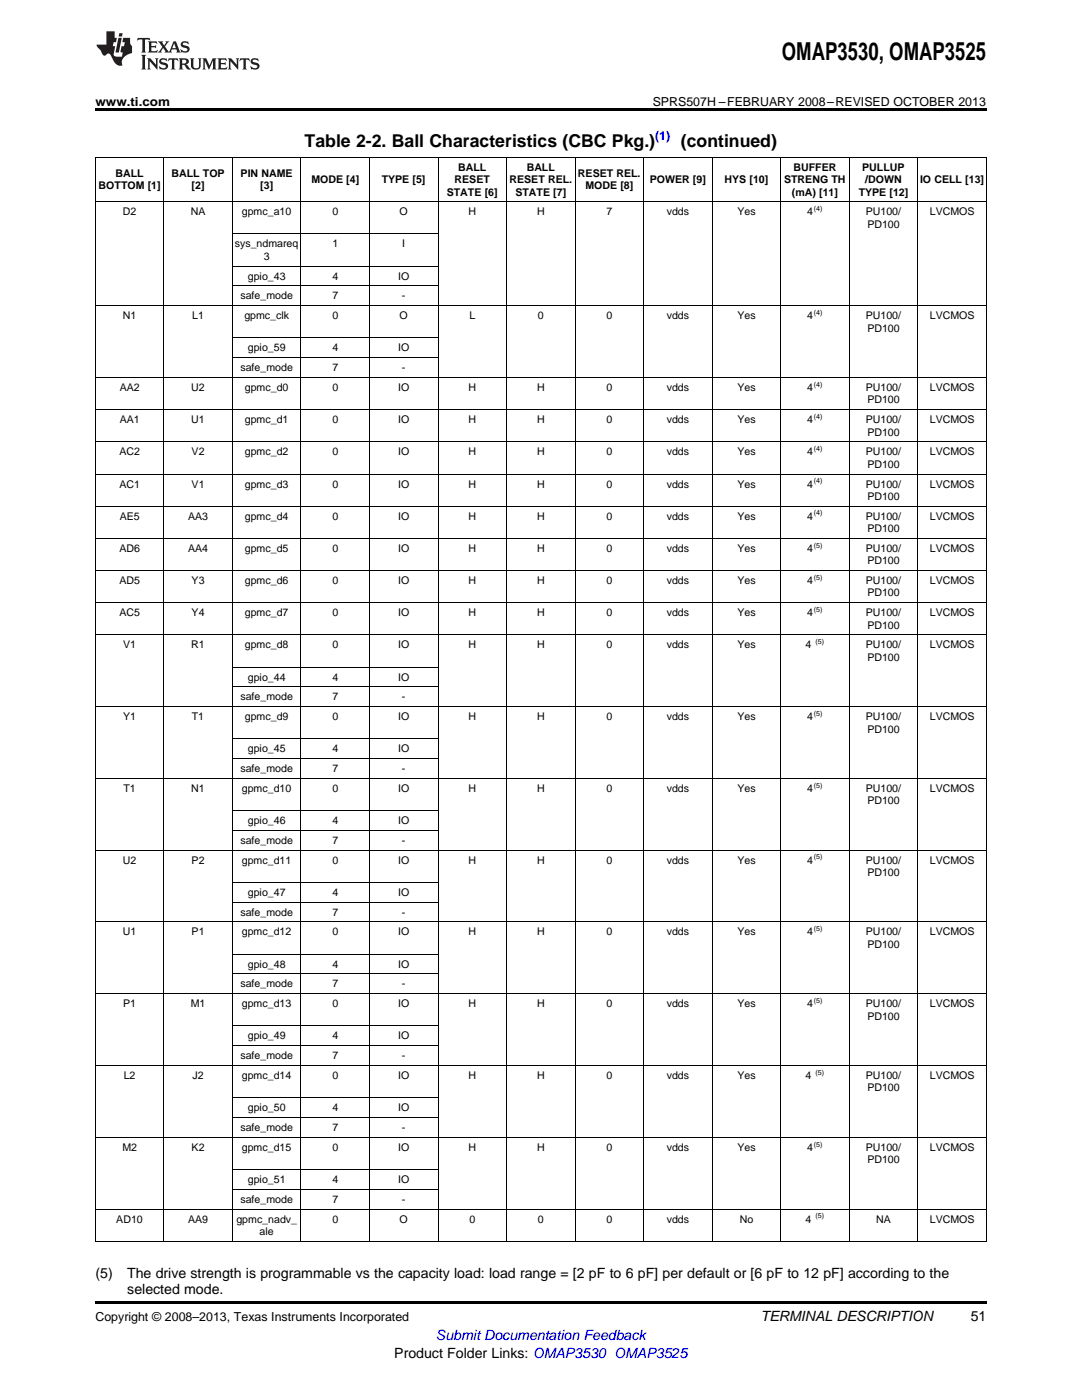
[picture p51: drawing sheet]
<svg xmlns="http://www.w3.org/2000/svg" width="216mm" height="279mm" viewBox="0 0 216 279" stroke-linecap="round" stroke-linejoin="round" font-family="sans-serif">
<defs><g id="words">
<text font-size="4.9" x="156" y="12">OMAP3530, OMAP3525</text>
<g font-size="3.5">
<text x="60.8" y="29.3">Table 2-2. Ball Characteristics (CBC Pkg.)</text>
<text x="135.9" y="29.3">(continued)</text>
</g>
<g font-size="2.8">
<text x="19" y="255.1">(5)</text>
<text x="25.4" y="255.1">The drive strength is programmable vs the capacity load: load range = [2 pF to 6 pF] per default or [6 pF to 12 pF] according to the</text>
<text x="25.4" y="258.2">selected mode.</text>
<text x="151.8" y="263.6">TERMINAL DESCRIPTION</text>
<text x="193.7" y="263.6">51</text>
<text x="78.7" y="270.9">Product Folder Links: OMAP3530 OMAP3525</text>
</g>
<text font-size="2.8" fill="#00f" x="87" y="267.4">Submit Documentation Feedback</text>
<g font-size="2.5">
<text x="19" y="21.1">www.ti.com</text>
<text x="130.2" y="21.1">SPRS507H –FEBRUARY 2008–REVISED OCTOBER 2013</text>
<text x="19" y="263.6">Copyright © 2008–2013, Texas Instruments Incorporated</text>
</g>
<text font-size="2.5" fill="#00f" x="130.7" y="27.9">(1)</text>
<g font-size="2.1">
<text x="23" y="35.3">BALL</text>
<text x="34.2" y="35.3">BALL TOP</text>
<text x="48" y="35.3">PIN NAME</text>
<text x="91.4" y="34.1">BALL</text>
<text x="105.1" y="34.1">BALL</text>
<text x="115.3" y="35.3">RESET REL.</text>
<text x="158.3" y="34.1">BUFFER</text>
<text x="172" y="34.1">PULLUP</text>
<text x="19.7" y="37.8">BOTTOM [1]</text>
<text x="38.2" y="37.8">[2]</text>
<text x="51.9" y="37.8">[3]</text>
<text x="62.1" y="36.5">MODE [4]</text>
<text x="76.2" y="36.5">TYPE [5]</text>
<text x="89.1" y="39">STATE [6]</text>
<text x="90.7" y="36.5">RESET</text>
<text x="101.7" y="36.5">RESET REL.</text>
<text x="102.8" y="39">STATE [7]</text>
<text x="116.8" y="37.8">MODE [8]</text>
<text x="129.6" y="36.5">POWER [9]</text>
<text x="144.6" y="36.5">HYS [10]</text>
<text x="156.5" y="36.5">STRENG TH</text>
<text x="158" y="39">(mA) [11]</text>
<text x="171.3" y="39">TYPE [12]</text>
<text x="172.6" y="36.5">/DOWN</text>
<text x="183.6" y="36.5">IO CELL [13]</text>
<text x="24.5" y="43">D2</text>
<text x="38.1" y="43">NA</text>
<text x="48.3" y="43">gpmc_a10</text>
<text x="66.3" y="43">0</text>
<text x="79.7" y="43">O</text>
<text x="93.5" y="43">H</text>
<text x="107.2" y="43">H</text>
<text x="121" y="43">7</text>
<text x="133" y="43">vdds</text>
<text x="147.1" y="43">Yes</text>
<text x="161.1" y="43">4</text>
<text x="172.8" y="43">PU100/</text>
<text x="173.1" y="45.4">PD100</text>
<text x="185.5" y="43">LVCMOS</text>
<text x="46.8" y="49.4">sys_ndmareq</text>
<text x="52.6" y="51.9">3</text>
<text x="66.3" y="49.4">1</text>
<text x="80.3" y="49.4">I</text>
<text x="48" y="59.8">safe_mode</text>
<text x="49.5" y="55.8">gpio_43</text>
<text x="66.3" y="55.8">4</text>
<text x="66.3" y="59.8">7</text>
<text x="79.4" y="55.8">IO</text>
<text x="80.2" y="59.8">-</text>
<text x="24.5" y="63.7">N1</text>
<text x="38.3" y="63.7">L1</text>
<text x="48.8" y="63.7">gpmc_clk</text>
<text x="66.3" y="63.7">0</text>
<text x="79.7" y="63.7">O</text>
<text x="93.7" y="63.7">L</text>
<text x="107.4" y="63.7">0</text>
<text x="121" y="63.7">0</text>
<text x="133" y="63.7">vdds</text>
<text x="147.1" y="63.7">Yes</text>
<text x="161.1" y="63.7">4</text>
<text x="172.8" y="63.7">PU100/</text>
<text x="185.5" y="63.7">LVCMOS</text>
<text x="49.5" y="70.1">gpio_59</text>
<text x="66.3" y="70.1">4</text>
<text x="79.4" y="70.1">IO</text>
<text x="173.1" y="66.2">PD100</text>
<text x="48" y="74.1">safe_mode</text>
<text x="66.3" y="74.1">7</text>
<text x="80.2" y="74.1">-</text>
<text x="23.9" y="78">AA2</text>
<text x="38.2" y="78">U2</text>
<text x="48.9" y="78">gpmc_d0</text>
<text x="66.3" y="78">0</text>
<text x="79.4" y="78">IO</text>
<text x="93.5" y="78">H</text>
<text x="107.2" y="78">H</text>
<text x="121" y="78">0</text>
<text x="133" y="78">vdds</text>
<text x="147.1" y="78">Yes</text>
<text x="161.1" y="78">4</text>
<text x="172.8" y="78">PU100/</text>
<text x="173.1" y="80.5">PD100</text>
<text x="185.5" y="78">LVCMOS</text>
<text x="23.9" y="84.5">AA1</text>
<text x="38.2" y="84.5">U1</text>
<text x="48.9" y="84.5">gpmc_d1</text>
<text x="66.3" y="84.5">0</text>
<text x="79.4" y="84.5">IO</text>
<text x="93.5" y="84.5">H</text>
<text x="107.2" y="84.5">H</text>
<text x="121" y="84.5">0</text>
<text x="133" y="84.5">vdds</text>
<text x="147.1" y="84.5">Yes</text>
<text x="161.1" y="84.5">4</text>
<text x="172.8" y="84.5">PU100/</text>
<text x="173.1" y="86.9">PD100</text>
<text x="185.5" y="84.5">LVCMOS</text>
<text x="23.8" y="90.9">AC2</text>
<text x="38.2" y="90.9">V2</text>
<text x="48.9" y="90.9">gpmc_d2</text>
<text x="66.3" y="90.9">0</text>
<text x="79.4" y="90.9">IO</text>
<text x="93.5" y="90.9">H</text>
<text x="107.2" y="90.9">H</text>
<text x="121" y="90.9">0</text>
<text x="133" y="90.9">vdds</text>
<text x="147.1" y="90.9">Yes</text>
<text x="161.1" y="90.9">4</text>
<text x="172.8" y="90.9">PU100/</text>
<text x="173.1" y="93.3">PD100</text>
<text x="185.5" y="90.9">LVCMOS</text>
<text x="23.8" y="97.3">AC1</text>
<text x="38.2" y="97.3">V1</text>
<text x="48.9" y="97.3">gpmc_d3</text>
<text x="66.3" y="97.3">0</text>
<text x="79.4" y="97.3">IO</text>
<text x="93.5" y="97.3">H</text>
<text x="107.2" y="97.3">H</text>
<text x="121" y="97.3">0</text>
<text x="133" y="97.3">vdds</text>
<text x="147.1" y="97.3">Yes</text>
<text x="161.1" y="97.3">4</text>
<text x="172.8" y="97.3">PU100/</text>
<text x="173.1" y="99.8">PD100</text>
<text x="185.5" y="97.3">LVCMOS</text>
<text x="23.9" y="103.7">AE5</text>
<text x="37.5" y="103.7">AA3</text>
<text x="48.9" y="103.7">gpmc_d4</text>
<text x="66.3" y="103.7">0</text>
<text x="79.4" y="103.7">IO</text>
<text x="93.5" y="103.7">H</text>
<text x="107.2" y="103.7">H</text>
<text x="121" y="103.7">0</text>
<text x="133" y="103.7">vdds</text>
<text x="147.1" y="103.7">Yes</text>
<text x="161.1" y="103.7">4</text>
<text x="172.8" y="103.7">PU100/</text>
<text x="173.1" y="106.2">PD100</text>
<text x="185.5" y="103.7">LVCMOS</text>
<text x="23.8" y="110.1">AD6</text>
<text x="37.5" y="110.1">AA4</text>
<text x="48.9" y="110.1">gpmc_d5</text>
<text x="66.3" y="110.1">0</text>
<text x="79.4" y="110.1">IO</text>
<text x="93.5" y="110.1">H</text>
<text x="107.2" y="110.1">H</text>
<text x="121" y="110.1">0</text>
<text x="133" y="110.1">vdds</text>
<text x="147.1" y="110.1">Yes</text>
<text x="161.1" y="110.1">4</text>
<text x="172.8" y="110.1">PU100/</text>
<text x="173.1" y="112.6">PD100</text>
<text x="185.5" y="110.1">LVCMOS</text>
<text x="23.8" y="116.6">AD5</text>
<text x="38.2" y="116.6">Y3</text>
<text x="48.9" y="116.6">gpmc_d6</text>
<text x="66.3" y="116.6">0</text>
<text x="79.4" y="116.6">IO</text>
<text x="93.5" y="116.6">H</text>
<text x="107.2" y="116.6">H</text>
<text x="121" y="116.6">0</text>
<text x="133" y="116.6">vdds</text>
<text x="147.1" y="116.6">Yes</text>
<text x="161.1" y="116.6">4</text>
<text x="172.8" y="116.6">PU100/</text>
<text x="173.1" y="119">PD100</text>
<text x="185.5" y="116.6">LVCMOS</text>
<text x="23.8" y="123">AC5</text>
<text x="38.2" y="123">Y4</text>
<text x="48.9" y="123">gpmc_d7</text>
<text x="66.3" y="123">0</text>
<text x="79.4" y="123">IO</text>
<text x="93.5" y="123">H</text>
<text x="107.2" y="123">H</text>
<text x="121" y="123">0</text>
<text x="133" y="123">vdds</text>
<text x="147.1" y="123">Yes</text>
<text x="161.1" y="123">4</text>
<text x="172.8" y="123">PU100/</text>
<text x="173.1" y="125.4">PD100</text>
<text x="185.5" y="123">LVCMOS</text>
<text x="24.6" y="129.4">V1</text>
<text x="38.2" y="129.4">R1</text>
<text x="48.9" y="129.4">gpmc_d8</text>
<text x="66.3" y="129.4">0</text>
<text x="79.4" y="129.4">IO</text>
<text x="93.5" y="129.4">H</text>
<text x="107.2" y="129.4">H</text>
<text x="121" y="129.4">0</text>
<text x="133" y="129.4">vdds</text>
<text x="147.1" y="129.4">Yes</text>
<text x="160.8" y="129.4">4</text>
<text x="172.8" y="129.4">PU100/</text>
<text x="173.1" y="131.9">PD100</text>
<text x="185.5" y="129.4">LVCMOS</text>
<text x="49.5" y="135.8">gpio_44</text>
<text x="66.3" y="135.8">4</text>
<text x="79.4" y="135.8">IO</text>
<text x="24.6" y="143.7">Y1</text>
<text x="38.3" y="143.7">T1</text>
<text x="48" y="139.8">safe_mode</text>
<text x="48.9" y="143.7">gpmc_d9</text>
<text x="66.3" y="139.8">7</text>
<text x="66.3" y="143.7">0</text>
<text x="79.4" y="143.7">IO</text>
<text x="80.2" y="139.8">-</text>
<text x="93.5" y="143.7">H</text>
<text x="107.2" y="143.7">H</text>
<text x="121" y="143.7">0</text>
<text x="133" y="143.7">vdds</text>
<text x="147.1" y="143.7">Yes</text>
<text x="161.1" y="143.7">4</text>
<text x="172.8" y="143.7">PU100/</text>
<text x="185.5" y="143.7">LVCMOS</text>
<text x="173.1" y="146.2">PD100</text>
<text x="48" y="154.1">safe_mode</text>
<text x="49.5" y="150.1">gpio_45</text>
<text x="66.3" y="150.1">4</text>
<text x="66.3" y="154.1">7</text>
<text x="79.4" y="150.1">IO</text>
<text x="80.2" y="154.1">-</text>
<text x="24.6" y="158">T1</text>
<text x="38.2" y="158">N1</text>
<text x="48.3" y="158">gpmc_d10</text>
<text x="66.3" y="158">0</text>
<text x="79.4" y="158">IO</text>
<text x="93.5" y="158">H</text>
<text x="107.2" y="158">H</text>
<text x="121" y="158">0</text>
<text x="133" y="158">vdds</text>
<text x="147.1" y="158">Yes</text>
<text x="161.1" y="158">4</text>
<text x="172.8" y="158">PU100/</text>
<text x="173.1" y="160.5">PD100</text>
<text x="185.5" y="158">LVCMOS</text>
<text x="49.5" y="164.5">gpio_46</text>
<text x="66.3" y="164.5">4</text>
<text x="79.4" y="164.5">IO</text>
<text x="24.5" y="172.4">U2</text>
<text x="38.2" y="172.4">P2</text>
<text x="48" y="168.4">safe_mode</text>
<text x="48.3" y="172.4">gpmc_d11</text>
<text x="66.3" y="168.4">7</text>
<text x="66.3" y="172.4">0</text>
<text x="79.4" y="172.4">IO</text>
<text x="80.2" y="168.4">-</text>
<text x="93.5" y="172.4">H</text>
<text x="107.2" y="172.4">H</text>
<text x="121" y="172.4">0</text>
<text x="133" y="172.4">vdds</text>
<text x="147.1" y="172.4">Yes</text>
<text x="161.1" y="172.4">4</text>
<text x="172.8" y="172.4">PU100/</text>
<text x="185.5" y="172.4">LVCMOS</text>
<text x="49.5" y="178.8">gpio_47</text>
<text x="66.3" y="178.8">4</text>
<text x="79.4" y="178.8">IO</text>
<text x="173.1" y="174.8">PD100</text>
<text x="48" y="182.7">safe_mode</text>
<text x="66.3" y="182.7">7</text>
<text x="80.2" y="182.7">-</text>
<text x="24.5" y="186.7">U1</text>
<text x="38.2" y="186.7">P1</text>
<text x="48.3" y="186.7">gpmc_d12</text>
<text x="66.3" y="186.7">0</text>
<text x="79.4" y="186.7">IO</text>
<text x="93.5" y="186.7">H</text>
<text x="107.2" y="186.7">H</text>
<text x="121" y="186.7">0</text>
<text x="133" y="186.7">vdds</text>
<text x="147.1" y="186.7">Yes</text>
<text x="161.1" y="186.7">4</text>
<text x="172.8" y="186.7">PU100/</text>
<text x="173.1" y="189.2">PD100</text>
<text x="185.5" y="186.7">LVCMOS</text>
<text x="48" y="197.1">safe_mode</text>
<text x="49.5" y="193.1">gpio_48</text>
<text x="66.3" y="193.1">4</text>
<text x="66.3" y="197.1">7</text>
<text x="79.4" y="193.1">IO</text>
<text x="80.2" y="197.1">-</text>
<text x="24.6" y="201">P1</text>
<text x="38.1" y="201">M1</text>
<text x="48.3" y="201">gpmc_d13</text>
<text x="66.3" y="201">0</text>
<text x="79.4" y="201">IO</text>
<text x="93.5" y="201">H</text>
<text x="107.2" y="201">H</text>
<text x="121" y="201">0</text>
<text x="133" y="201">vdds</text>
<text x="147.1" y="201">Yes</text>
<text x="161.1" y="201">4</text>
<text x="172.8" y="201">PU100/</text>
<text x="173.1" y="203.5">PD100</text>
<text x="185.5" y="201">LVCMOS</text>
<text x="49.5" y="207.4">gpio_49</text>
<text x="66.3" y="207.4">4</text>
<text x="79.4" y="207.4">IO</text>
<text x="24.7" y="215.3">L2</text>
<text x="38.4" y="215.3">J2</text>
<text x="48" y="211.4">safe_mode</text>
<text x="48.3" y="215.3">gpmc_d14</text>
<text x="66.3" y="211.4">7</text>
<text x="66.3" y="215.3">0</text>
<text x="79.4" y="215.3">IO</text>
<text x="80.2" y="211.4">-</text>
<text x="93.5" y="215.3">H</text>
<text x="107.2" y="215.3">H</text>
<text x="121" y="215.3">0</text>
<text x="133" y="215.3">vdds</text>
<text x="147.1" y="215.3">Yes</text>
<text x="160.8" y="215.3">4</text>
<text x="172.8" y="215.3">PU100/</text>
<text x="185.5" y="215.3">LVCMOS</text>
<text x="49.5" y="221.8">gpio_50</text>
<text x="66.3" y="221.8">4</text>
<text x="79.4" y="221.8">IO</text>
<text x="173.1" y="217.8">PD100</text>
<text x="48" y="225.7">safe_mode</text>
<text x="66.3" y="225.7">7</text>
<text x="80.2" y="225.7">-</text>
<text x="24.4" y="229.7">M2</text>
<text x="38.2" y="229.7">K2</text>
<text x="48.3" y="229.7">gpmc_d15</text>
<text x="66.3" y="229.7">0</text>
<text x="79.4" y="229.7">IO</text>
<text x="93.5" y="229.7">H</text>
<text x="107.2" y="229.7">H</text>
<text x="121" y="229.7">0</text>
<text x="133" y="229.7">vdds</text>
<text x="147.1" y="229.7">Yes</text>
<text x="161.1" y="229.7">4</text>
<text x="172.8" y="229.7">PU100/</text>
<text x="173.1" y="232.1">PD100</text>
<text x="185.5" y="229.7">LVCMOS</text>
<text x="49.5" y="236.1">gpio_51</text>
<text x="66.3" y="236.1">4</text>
<text x="79.4" y="236.1">IO</text>
<text x="23.2" y="244">AD10</text>
<text x="37.5" y="244">AA9</text>
<text x="47.2" y="244">gpmc_nadv_</text>
<text x="48" y="240">safe_mode</text>
<text x="66.3" y="240">7</text>
<text x="66.3" y="244">0</text>
<text x="79.7" y="244">O</text>
<text x="80.2" y="240">-</text>
<text x="93.7" y="244">0</text>
<text x="107.4" y="244">0</text>
<text x="121" y="244">0</text>
<text x="133" y="244">vdds</text>
<text x="147.6" y="244">No</text>
<text x="160.8" y="244">4</text>
<text x="174.8" y="244">NA</text>
<text x="185.5" y="244">LVCMOS</text>
<text x="51.8" y="246.5">ale</text>
</g>
<g font-size="1.4">
<text x="162.4" y="42.1">(4)</text>
<text x="162.4" y="62.9">(4)</text>
<text x="162.4" y="77.2">(4)</text>
<text x="162.4" y="83.6">(4)</text>
<text x="162.4" y="90">(4)</text>
<text x="162.4" y="96.4">(4)</text>
<text x="162.4" y="102.9">(4)</text>
<text x="162.4" y="109.3">(5)</text>
<text x="162.4" y="115.7">(5)</text>
<text x="162.4" y="122.1">(5)</text>
<text x="162.7" y="128.6">(5)</text>
<text x="162.4" y="142.9">(5)</text>
<text x="162.4" y="157.2">(5)</text>
<text x="162.4" y="171.5">(5)</text>
<text x="162.4" y="185.8">(5)</text>
<text x="162.4" y="200.2">(5)</text>
<text x="162.7" y="214.5">(5)</text>
<text x="162.4" y="228.8">(5)</text>
<text x="162.7" y="243.1">(5)</text>
</g>
</g></defs>
<path d="M19 21.6h177.8v.6h-177.8zM19 259.7h177.8v.5h-177.8z" fill="#000"/>
<g fill="none" stroke="#000" stroke-width=".2">
<path d="M19 31.4h177.8v216.3h-177.8zM32.7 31.4v216.3M46.4 31.4v216.3M60.1 31.4v216.3M73.7 31.4v216.3M87.4 31.4v216.3M101.1 31.4v216.3M114.7 31.4v216.3M128.4 31.4v216.3M142.1 31.4v216.3M155.8 31.4v216.3M169.5 31.4v216.3"/>
<path d="M183.1 31.4v216.3M19 40.3h177.8M46.4 57.1h41M46.4 53.1h41M46.4 46.7h41M19 75.3h177.8M19 61h177.8M46.4 71.4h41M46.4 67.4h41M19 94.6h177.8M19 88.2h177.8M19 81.8h177.8"/>
<path d="M19 113.9h177.8M19 107.4h177.8M19 101h177.8M19 126.7h177.8M19 120.3h177.8M46.4 137.1h41M46.4 133.1h41M19 155.3h177.8M19 141h177.8M46.4 151.4h41M46.4 147.4h41M19 169.7h177.8"/>
<path d="M46.4 176.1h41M46.4 165.7h41M46.4 161.8h41M19 198.3h177.8M19 184h177.8M46.4 194.4h41M46.4 190.4h41M46.4 180h41M19 212.6h177.8M46.4 219.1h41M46.4 208.7h41M46.4 204.7h41"/>
<path d="M19 227h177.8M46.4 237.3h41M46.4 233.4h41M46.4 223h41M19 241.3h177.8"/>
</g>
<g fill="#231f20">
<path d="M27.5 7.6l-.1 .5 .4-.2h.6v.1v2.1l-.2 .4h1l-.3-.4v-2.1l.1-.1h.5l.5 .2-.2-.5zM29.5 8.3l.2 .3v1.5l-.2 .4h1.8l.2-.6a1.04 1.04 0 0 1-1.3 .2v-.7h.6l.3 .2v-.6l-.3 .2h-.6v-.6l.8-.1 .4 .3-.2-.5zM31.5 8.3l.9 1.1-.9 1.1h.8l-.2-.2 .5-.7 .4 .7-.2 .2h1.5l-.1-.2 .1-.4h.9l.1 .4-.2 .2h1l-.3-.3-.7-1.9h-.5l-.9 2-.8-1 .9-1h-.8l.1 .3-.3 .5-.4-.6 .2-.2zM34.7 8.6l.4 1h-.7zM36.3 8.4a.63 .63 0 0 0-.2 .7 .63 .63 0 0 0 .6 .4l.6 .2 .1 .2a.75 .75 0 0 1-.7 .4 .75 .75 0 0 1-.6-.5l.1 .7 .1-.1a1.11 1.11 0 0 0 1.5-.6 1.13 1.13 0 0 0-1.2-.8l-.1-.4a1.04 1.04 0 0 1 1.2 .2l-.2-.5-.1 .1-.5-.2zM28.2 10.9l.2 .4v2.2l-.2 .4h1l-.3-.4v-2.2l.3-.4zM29.3 11.6l.3 .4v1.5l-.3 .4h.8l-.2-.4v-1.3l1.5 1.7v-1.9l.2-.4h-.7l.2 .4v.9l-1.1-1.3zM32 11.8a.62 .62 0 0 0-.2 .7 .62 .62 0 0 0 .6 .4l.6 .1 .1 .3a.76 .76 0 0 1-.7 .3 .76 .76 0 0 1-.6-.4l.1 .7 .1-.1a1.11 1.11 0 0 0 1.5-.6 1.13 1.13 0 0 0-1.2-.8l-.1-.4a1.04 1.04 0 0 1 1.2 .2l-.2-.6-.1 .1-.5-.1zM33.7 11.6l-.2 .6a.61 .61 0 0 1 .8-.3v1.6l-.2 .4h.9l-.2-.4v-1.6a.63 .63 0 0 1 .8 .3l-.2-.6zM35.6 11.6l.3 .4v1.5l-.3 .4h1l-.2-.2v-.8l.5 .2a.76 .76 0 0 0 1.2 .7l-1-1a.58 .58 0 0 0 .6-.5 .58 .58 0 0 0-.5-.6zM36.4 11.9h.1a.45 .45 0 0 1 .5 .1 .45 .45 0 0 1 .1 .5l-.7 .2zM37.9 11.6l.2 .2a2.17 2.17 0 0 0 .3 1.9 .99 .99 0 0 0 1.6-.6v-1.1l.2-.4h-.7l.2 .2a1.92 1.92 0 0 1-.2 1.8 .6 .6 0 0 1-.9-.5v-1.1l.2-.4zM40.4 11.6l.2 .4v1.5l-.2 .4h.7l-.2-.4v-1.4l.8 1.8 .8-1.8v1.4l-.2 .4h.9l-.2-.4v-1.5l.2-.4h-.8l-.6 1.5-.6-1.5zM43.4 11.6l.2 .4v1.5l-.2 .4h1.8l.2-.6a1.04 1.04 0 0 1-1.3 .1v-.6h.5l.4 .2v-.6l-.4 .2h-.5v-.7h.8l.3 .3-.1-.6zM45.5 11.6l.2 .4v1.5l-.2 .4h.7l-.2-.4v-1.3l1.5 1.7v-1.9l.2-.4h-.7l.2 .4v.9l-1.1-1.3zM47.9 11.6l-.1 .6a.61 .61 0 0 1 .8-.3v1.6l-.3 .4h1l-.3-.4 .1-1.6a.63 .63 0 0 1 .7 .3l-.1-.6zM50.2 11.8a.62 .62 0 0 0-.2 .7 .62 .62 0 0 0 .6 .4l.6 .1 .2 .3a.76 .76 0 0 1-.8 .3 .76 .76 0 0 1-.6-.4l.1 .7 .2-.1a1.11 1.11 0 0 0 1.5-.6 1.13 1.13 0 0 0-1.3-.8l-.1-.4a1.04 1.04 0 0 1 1.2 .2l-.1-.6-.2 .1-.5-.1z"/>
<path d="M21.2 6.3v2.6h-1.9l.1 .4 .7 .9a.91 .91 0 0 0 1 .8 .56 .56 0 0 1 .5-.3 .56 .56 0 0 1 .5 .3l.4 .8a1.53 1.53 0 0 0 1.9 1.2 1.54 1.54 0 0 1 1-2.1l.9-.3v-1.4a1.52 1.52 0 0 1-.3-1.6h-1.4l-.2 .8h.5l-.2 .8h-.4l-.2 1v.2l.4 .1-.2 .8a1.93 1.93 0 0 1-1.6-.3l.3-1.8h-.5l.2-.8h.4l.2-.8h-.4v-1.3zM23.6 7.6l-.6 2.9h.7l.6-2.9zM23.8 6.6l-.1 .7h.6l.2-.7z"/>
</g>
<use href="#words"/>
</svg>
